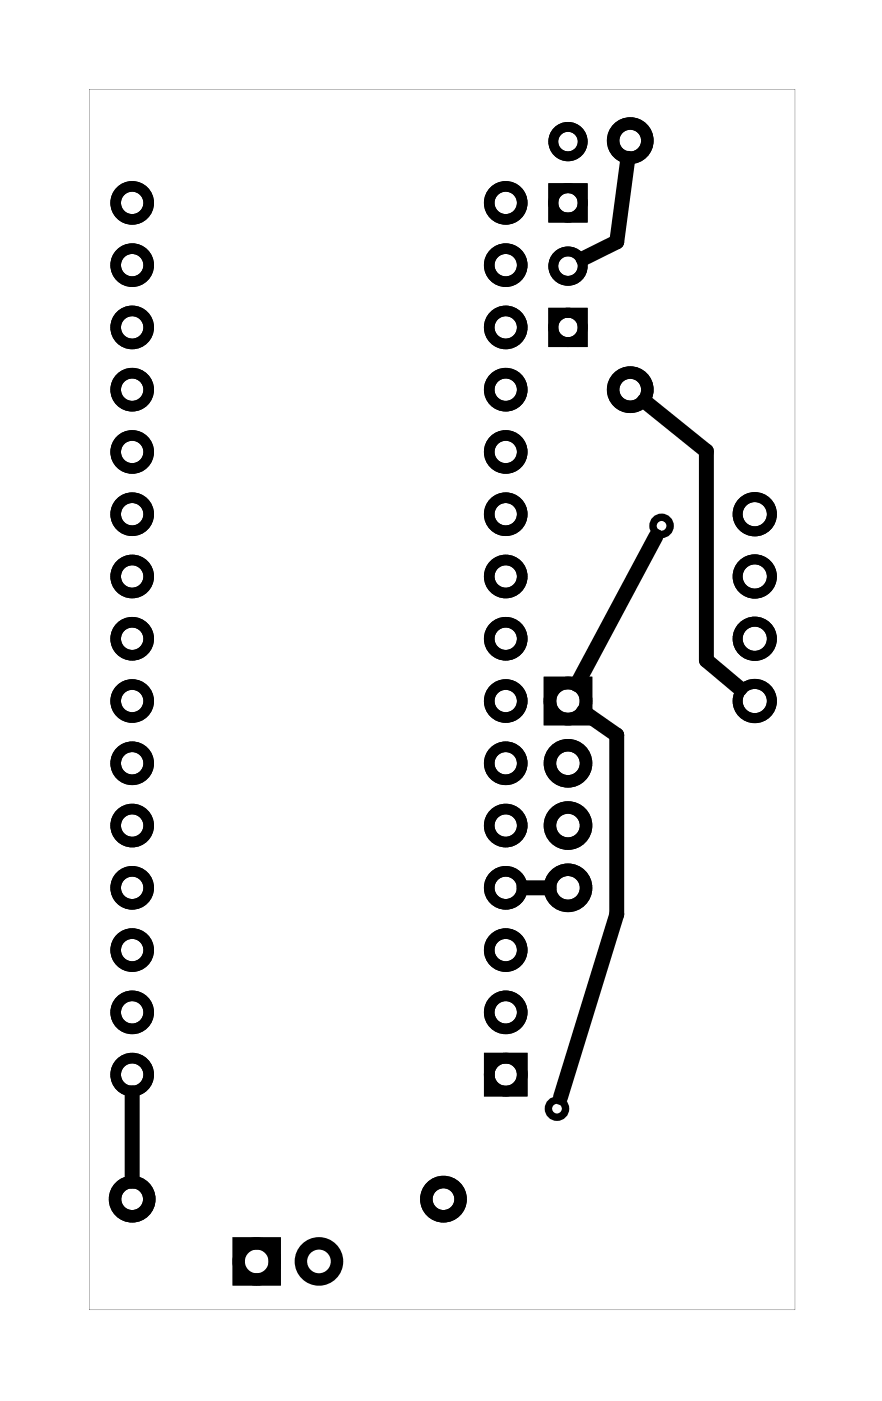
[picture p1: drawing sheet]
<svg xmlns="http://www.w3.org/2000/svg" width="36mm" height="57mm" viewBox="0 0 36 57" stroke-linecap="round" stroke-linejoin="round" font-family="sans-serif">
<path d="M3.6 3.6v49.8h28.8v-49.8zM3.6 3.6h28.8v49.8h-28.8z" fill="#000"/>
<g fill="none" stroke="#000" stroke-width=".43">
<path d="M20 43.2h1.3v1.3h-1.3z"/>
<circle cx="5.4" cy="8.3" r=".67"/>
<circle cx="5.4" cy="15.9" r=".67"/>
<circle cx="5.4" cy="10.8" r=".67"/>
<circle cx="5.4" cy="13.4" r=".67"/>
<circle cx="5.4" cy="18.4" r=".67"/>
<circle cx="20.6" cy="15.9" r=".67"/>
<circle cx="20.6" cy="8.3" r=".67"/>
<circle cx="20.6" cy="18.4" r=".67"/>
<circle cx="20.6" cy="13.4" r=".67"/>
<circle cx="20.6" cy="10.8" r=".67"/>
<circle cx="5.4" cy="38.8" r=".67"/>
<circle cx="5.4" cy="36.2" r=".67"/>
<circle cx="5.4" cy="33.7" r=".67"/>
<circle cx="5.4" cy="31.1" r=".67"/>
<circle cx="5.4" cy="28.6" r=".67"/>
<circle cx="5.4" cy="26.1" r=".67"/>
<circle cx="5.4" cy="21" r=".67"/>
<circle cx="5.4" cy="23.5" r=".67"/>
<circle cx="20.6" cy="38.8" r=".67"/>
<circle cx="20.6" cy="33.7" r=".67"/>
<circle cx="20.6" cy="28.6" r=".67"/>
<circle cx="20.6" cy="31.1" r=".67"/>
<circle cx="20.6" cy="36.2" r=".67"/>
<circle cx="20.6" cy="26.1" r=".67"/>
<circle cx="20.6" cy="21" r=".67"/>
<circle cx="20.6" cy="23.5" r=".67"/>
<circle cx="5.4" cy="41.3" r=".67"/>
<circle cx="5.4" cy="43.8" r=".67"/>
<circle cx="20.6" cy="41.3" r=".67"/>
<circle cx="20.6" cy="43.8" r=".67"/>
</g>
<g fill="none" stroke="#000" stroke-width=".4">
<path d="M22.6 7.7h1.2v1.2h-1.2zM22.6 12.8h1.2v1.2h-1.2z"/>
<circle cx="23.2" cy="13.4" r=".6"/>
<circle cx="23.2" cy="8.3" r=".6"/>
<circle cx="23.2" cy="10.9" r=".6"/>
<circle cx="23.2" cy="5.8" r=".6"/>
</g>
<g fill="none" stroke="#000" stroke-width=".51">
<path d="M22.4 27.9h1.5v1.4h-1.5zM9.7 50.7h1.5v1.5h-1.5z"/>
<circle cx="25.7" cy="5.7" r=".7"/>
<circle cx="25.7" cy="15.9" r=".7"/>
<circle cx="23.2" cy="31.1" r=".74"/>
<circle cx="23.2" cy="28.6" r=".74"/>
<circle cx="23.2" cy="33.7" r=".74"/>
<circle cx="23.2" cy="36.2" r=".74"/>
<circle cx="5.4" cy="48.9" r=".7"/>
<circle cx="10.5" cy="51.5" r=".74"/>
<circle cx="13" cy="51.5" r=".74"/>
<circle cx="18.1" cy="48.9" r=".7"/>
</g>
<g fill="none" stroke="#000" stroke-width=".41">
<circle cx="30.8" cy="23.5" r=".7"/>
<circle cx="30.8" cy="21" r=".7"/>
<circle cx="30.8" cy="26.1" r=".7"/>
<circle cx="30.8" cy="28.6" r=".7"/>
</g>
<g fill="none" stroke="#000" stroke-width=".3">
<circle cx="27" cy="21.5" r=".35"/>
<circle cx="22.7" cy="45.2" r=".35"/>
</g>
<path d="M25.6 6.5l-.4 3.4-1.4 .7M26.3 16.4l2.5 2v8.5l1.4 1.2M21.4 36.2h1M23.8 29l1.4 1v7.3l-2.3 7.5M26.8 21.9l-3.3 6M5.4 44.6v3.6" fill="none" stroke="#000" stroke-width=".61"/>
</svg>
